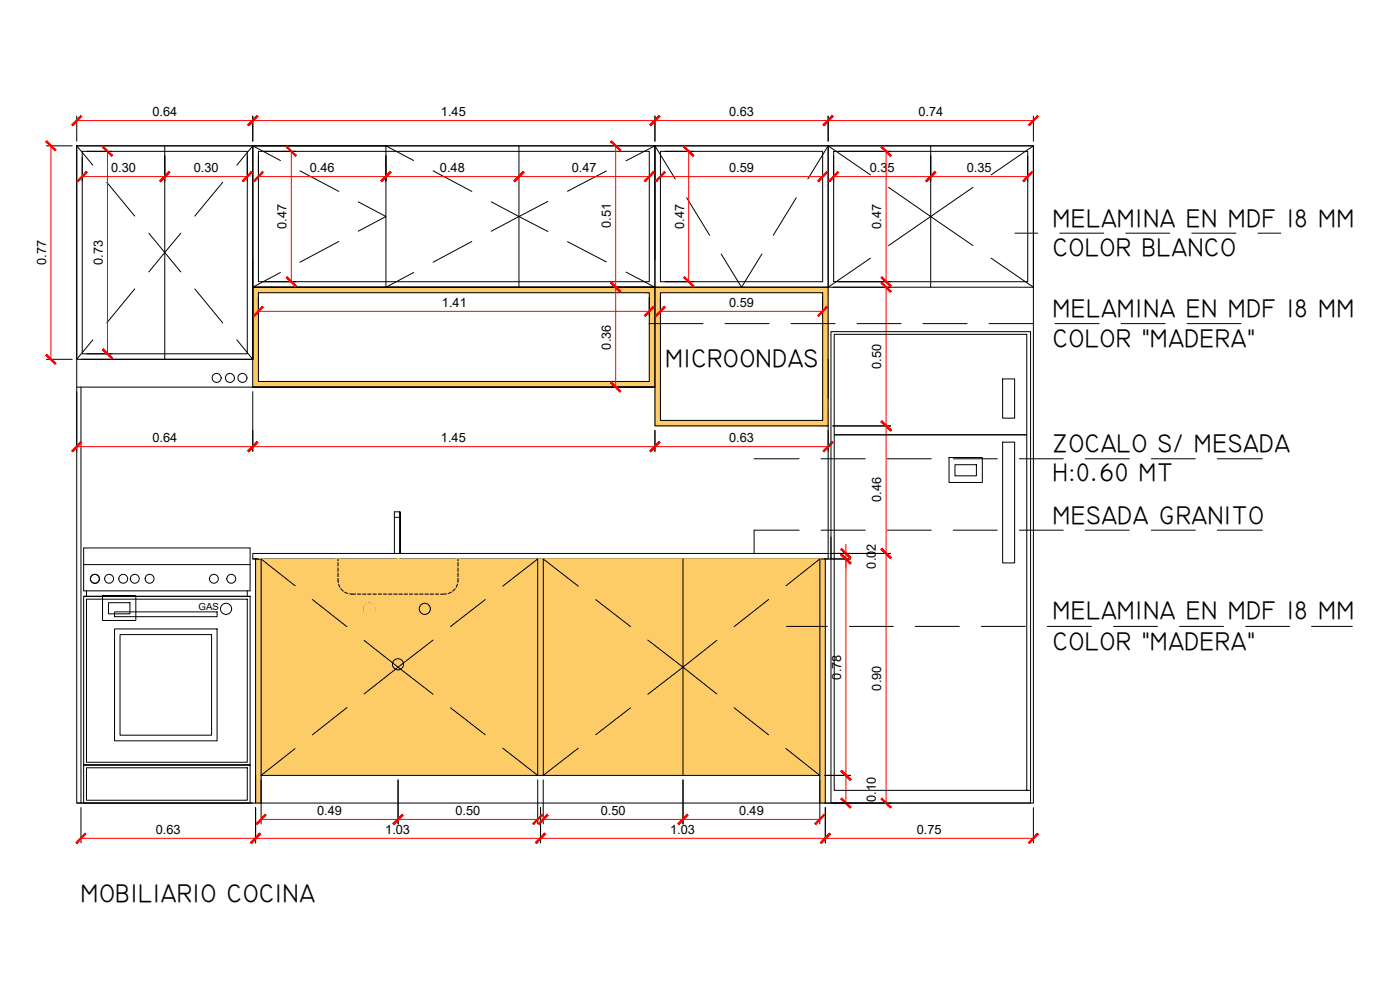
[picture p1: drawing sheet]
<svg xmlns="http://www.w3.org/2000/svg" width="420mm" height="297mm" viewBox="0 0 420 297" stroke-linecap="round" stroke-linejoin="round" font-family="sans-serif">
<defs><g id="words">
<g font-size="7.7">
<text x="315.9" y="68">MELAMINA EN MDF 18 MM</text>
<text x="315.9" y="76.9">COLOR BLANCO</text>
<text x="315.9" y="95">MELAMINA EN MDF 18 MM</text>
<text x="315.9" y="104.3">COLOR &quot;MADERA&quot;</text>
<text x="199.7" y="110.1">MICROONDAS</text>
<text x="315.9" y="135.7">ZOCALO S/ MESADA</text>
<text x="315.9" y="144.3">H:0.60 MT</text>
<text x="315.9" y="157.1">MESADA GRANITO</text>
<text x="315.9" y="185.8">MELAMINA EN MDF 18 MM</text>
<text x="315.9" y="195.1">COLOR &quot;MADERA&quot;</text>
<text x="24.3" y="270.6">MOBILIARIO COCINA</text>
</g>
<g font-size="3.8">
<text x="45.7" y="34.8">0.64</text>
<text x="132.3" y="34.8">1.45</text>
<text x="218.8" y="34.8">0.63</text>
<text x="275.6" y="34.8">0.74</text>
<text x="33.4" y="51.5">0.30</text>
<text x="58.1" y="51.5">0.30</text>
<text x="93" y="51.5">0.46</text>
<text x="132" y="51.5">0.48</text>
<text x="171.6" y="51.5">0.47</text>
<text x="218.8" y="51.5">0.59</text>
<text x="261" y="51.5">0.35</text>
<text x="290.2" y="51.5">0.35</text>
<text x="86" y="68.7" transform="rotate(-90 86 68.7)">0.47</text>
<text x="183.3" y="68.4" transform="rotate(-90 183.3 68.4)">0.51</text>
<text x="205.3" y="68.7" transform="rotate(-90 205.3 68.7)">0.47</text>
<text x="264.5" y="68.7" transform="rotate(-90 264.5 68.7)">0.47</text>
<text x="13.8" y="79.5" transform="rotate(-90 13.8 79.5)">0.77</text>
<text x="30.8" y="79.5" transform="rotate(-90 30.8 79.5)">0.73</text>
<text x="132.6" y="92">1.41</text>
<text x="218.8" y="92">0.59</text>
<text x="183.3" y="104.9" transform="rotate(-90 183.3 104.9)">0.36</text>
<text x="264.5" y="110.7" transform="rotate(-90 264.5 110.7)">0.50</text>
<text x="45.7" y="132.6">0.64</text>
<text x="132.3" y="132.6">1.45</text>
<text x="218.8" y="132.6">0.63</text>
<text x="264.5" y="150.7" transform="rotate(-90 264.5 150.7)">0.46</text>
<text x="262.8" y="170.6" transform="rotate(-90 262.8 170.6)">0.02</text>
<text x="252.4" y="203.9" transform="rotate(-90 252.4 203.9)">0.78</text>
<text x="264.5" y="207.2" transform="rotate(-90 264.5 207.2)">0.90</text>
<text x="95.2" y="244.4">0.49</text>
<text x="136.7" y="244.4">0.50</text>
<text x="180.3" y="244.4">0.50</text>
<text x="221.8" y="244.4">0.49</text>
<text x="262.8" y="240.5" transform="rotate(-90 262.8 240.5)">0.10</text>
<text x="46.8" y="250.1">0.63</text>
<text x="115.6" y="250.1">1.03</text>
<text x="201.1" y="250.1">1.03</text>
<text x="275.2" y="250.1">0.75</text>
</g>
<text font-size="2.9" x="59.6" y="183">GAS</text>
</g></defs>
<!-- layer: PROYECCION -->
<g fill="#fecc66" stroke="#fecc66" stroke-width=".3">
<path d="M78.4 167.7l8 6.4h-8z"/>
<path d="M153.2 174.1l8.2-6.4v6.4z"/>
<path d="M117.5 198.6h.4v.3z"/>
<path d="M120.8 199.1l.3-.2v.2z"/>
<path d="M120.1 200.6h.4l-.2 .2z"/>
<path d="M118.5 200.9h.4z"/>
<path d="M119.5 201h.2z"/>
<path d="M78.4 201h40l-40 31.6z"/>
<path d="M120.5 201h40.9z"/>
<path d="M196.6 86.2l51.9 1.6v-1.6zM196.6 86.2l51.9 1.6h-51.9z"/>
<path d="M75.9 86.2l120.7 1.6v-1.6zM75.9 86.2l120.7 1.6h-120.7z"/>
<path d="M246.9 87.8l1.6 9.3v-9.3zM246.9 87.8l1.6 9.3h-1.6z"/>
<path d="M196.6 87.8l1.6 9.3v-9.3zM196.6 87.8l1.6 9.3h-1.6z"/>
<path d="M194.9 87.8l1.7 9.3v-9.3zM194.9 87.8l1.7 9.3h-1.7z"/>
<path d="M196.6 97.1l1.6 17.4v-17.4zM196.6 97.1l1.6 17.4h-1.6z"/>
<path d="M194.9 97.1l1.7 17.4v-17.4zM194.9 97.1l1.7 17.4h-1.7z"/>
<path d="M75.9 87.8l1.7 26.7v-26.7zM75.9 87.8l1.7 26.7h-1.7z"/>
<path d="M196.6 114.5l1.6 1.6v-1.6zM196.6 114.5l1.6 1.6h-1.6z"/>
<path d="M75.9 114.5l120.7 1.6v-1.6zM75.9 114.5l120.7 1.6h-120.7z"/>
<path d="M246.9 97.1l1.6 29v-29zM246.9 97.1l1.6 29h-1.6z"/>
<path d="M196.6 116.1l1.6 10v-10zM196.6 116.1l1.6 10h-1.6z"/>
<path d="M196.6 126.1l51.9 1.7v-1.7zM196.6 126.1l51.9 1.7h-51.9z"/>
<path d="M246 167.7l1.7 28.8v-28.8zM246 167.7l1.7 28.8h-1.7z"/>
<path d="M246 196.5l1.7 44.4v-44.4zM246 196.5l1.7 44.4h-1.7z"/>
<path d="M76.7 167.7l1.7 73.2v-73.2zM76.7 167.7l1.7 73.2h-1.7z"/>
<path d="M163 167.7l42 32.5v-32.5zM163 167.7l42 32.5h-42z"/>
<path d="M205 167.7h41l-41 32.5zM205 200.2h41v-32.5z"/>
<path d="M163 200.2h42l-42 32.4zM163 232.6h42v-32.4z"/>
<path d="M205 200.2l41 32.4v-32.4zM205 200.2l41 32.4h-41z"/>
<path d="M161.4 167.7l1.6 32.5v-32.5zM161.4 167.7l1.6 32.5h-1.6z"/>
<path d="M161.4 200.2l1.6 32.4v-32.4zM161.4 200.2l1.6 32.4h-1.6z"/>
<path d="M137.5 167.7l15.7 6.4 8.2-6.4zM137.5 167.7l15.7 6.4h-15.7z"/>
<path d="M119.5 167.7l18 6.4v-6.4zM119.5 167.7l18 6.4h-18z"/>
<path d="M101.4 167.7l18.1 6.4v-6.4zM101.4 167.7l18.1 6.4h-18.1z"/>
<path d="M78.4 167.7l23 6.4v-6.4zM78.4 167.7l23 6.4h-15z"/>
<path d="M137.5 174.1l14.8 .6 .9-.6zM137.5 174.1l14.8 .6h-14.9z"/>
<path d="M119.5 174.1l17.9 .6 .1-.6zM119.5 174.1l17.9 .6h-17.9z"/>
<path d="M137.4 174.7h14.9zM137.4 174.7l14.8 .1z"/>
<path d="M119.5 174.7l17.9 .1zM119.5 174.7l17.9 .1z"/>
<path d="M101.4 174.1l18.1 .7v-.7zM101.4 174.1l18.1 .7h-18z"/>
<path d="M86.4 174.1l15.1 .7-.1-.7zM86.4 174.1l15.1 .7h-14.2z"/>
<path d="M137.4 174.8l14.4 .3 .4-.3zM137.4 174.8l14.4 .3h-14.5z"/>
<path d="M119.5 174.8l17.8 .3 .1-.3zM119.5 174.8l17.8 .3h-17.8z"/>
<path d="M101.5 174.8l18 .3v-.3zM101.5 174.8l18 .3h-17.9z"/>
<path d="M87.3 174.8l14.3 .3-.1-.3zM87.3 174.8l14.3 .3h-13.9z"/>
<path d="M137.3 175.1l14 .4 .5-.4zM137.3 175.1l14 .4h-14.1z"/>
<path d="M119.5 175.1l17.7 .4 .1-.4zM119.5 175.1l17.7 .4h-17.7z"/>
<path d="M101.6 175.1l17.9 .4v-.4zM101.6 175.1l17.9 .4h-17.8z"/>
<path d="M87.7 175.1l14 .4-.1-.4zM87.7 175.1l14 .4h-13.5z"/>
<path d="M137.2 175.5l13.3 .7 .8-.7zM137.2 175.5l13.3 .7h-13.6z"/>
<path d="M119.5 175.5l17.4 .7 .3-.7zM119.5 175.5l17.4 .7h-17.4z"/>
<path d="M101.7 175.5l17.8 .7v-.7zM101.7 175.5l17.8 .7h-17.5z"/>
<path d="M88.2 175.5l13.8 .7-.3-.7zM88.2 175.5l13.8 .7h-12.9z"/>
<path d="M136.9 176.2l12.8 .6 .8-.6zM136.9 176.2l12.8 .6h-13.2z"/>
<path d="M119.5 176.2l17 .6 .4-.6zM119.5 176.2l17 .6h-17z"/>
<path d="M102 176.2l17.5 .6v-.6zM102 176.2l17.5 .6h-17.1z"/>
<path d="M89.1 176.2l13.3 .6-.4-.6zM89.1 176.2l13.3 .6h-12.6z"/>
<path d="M136.5 176.8l12.5 .5 .7-.5zM136.5 176.8l12.5 .5h-13z"/>
<path d="M119.5 176.8l16.5 .5 .5-.5zM119.5 176.8l16.5 .5h-16.5z"/>
<path d="M102.4 176.8l17.1 .5v-.5zM102.4 176.8l17.1 .5h-16.6z"/>
<path d="M89.8 176.8l13.1 .5-.5-.5zM89.8 176.8l13.1 .5h-12.4z"/>
<path d="M136 177.3l12.5 .4 .5-.4zM135.4 177.7l.6-.4 12.5 .4z"/>
<path d="M119.5 177.3l15.9 .4 .6-.4zM119.5 177.3l15.9 .4h-15.9z"/>
<path d="M102.9 177.3l16.6 .4v-.4zM102.9 177.3l16.6 .4h-16z"/>
<path d="M90.5 177.3l13 .4-.6-.4zM90.5 177.3l13 .4h-12.5z"/>
<path d="M135.4 177.7l12.7 .3 .4-.3zM134.7 178l.7-.3 12.7 .3z"/>
<path d="M119.5 177.7l15.2 .3 .7-.3zM119.5 177.7l15.2 .3h-15.2z"/>
<path d="M103.5 177.7l16 .3v-.3zM103.5 177.7l16 .3h-15.3z"/>
<path d="M91 177.7l13.2 .3-.7-.3zM91 177.7l13.2 .3h-12.8z"/>
<path d="M134.7 178l13.2 .2 .2-.2zM134 178.2l.7-.2 13.2 .2z"/>
<path d="M119.5 178l14.5 .2 .7-.2zM119.5 178l14.5 .2h-14.5z"/>
<path d="M104.2 178l15.3 .2v-.2zM104.2 178l15.3 .2h-14.6z"/>
<path d="M91.4 178l13.5 .2-.7-.2zM91.4 178l13.5 .2h-13.3z"/>
<path d="M78.4 174.1l13.2 4.1-5.2-4.1zM78.4 174.1l13.2 4.1h-13.2z"/>
<path d="M153.2 174.1l8.2 4.2v-4.2zM147.8 178.3l5.4-4.2 8.2 4.2z"/>
<path d="M134 178.2h13.9zM133.3 178.3h14.5z"/>
<path d="M119.5 178.2h14.5zM119.5 178.2l13.8 .1z"/>
<path d="M104.9 178.2l14.6 .1zM104.9 178.2l14.6 .1z"/>
<path d="M91.6 178.2l14 .1zM91.6 178.2l14 .1z"/>
<path d="M78.4 178.2l13.3 .1zM78.4 178.2l13.3 .1z"/>
<path d="M147.8 178.3l13.6 2.7v-2.7zM144.2 181l3.6-2.7 13.6 2.7z"/>
<path d="M119.5 178.3l24.7 2.7 3.6-2.7zM119.5 178.3l24.7 2.7h-24.7z"/>
<path d="M91.7 178.3l27.8 2.7v-2.7zM91.7 178.3l27.8 2.7h-24.2z"/>
<path d="M78.4 178.3l16.9 2.7-3.6-2.7zM78.4 178.3l16.9 2.7h-16.9z"/>
<path d="M144.2 181l17.2 .1zM144.1 181.1h17.3z"/>
<path d="M127.7 181h16.5zM127.7 181l16.4 .1z"/>
<path d="M119.5 181h7.9zM119.5 181l7.6 .1z"/>
<path d="M111 181l8.5 .1zM111 181l8.5 .1z"/>
<path d="M95.3 181h15.4zM95.3 181l15.1 .1z"/>
<path d="M128 181.1h16.1zM128 181.1l15.9 .1z"/>
<path d="M119.5 181.1h7.6zM119.5 181.1l7.3 .1z"/>
<path d="M111.3 181.1l8.2 .1zM111.3 181.1l8.2 .1z"/>
<path d="M95.3 181.1h15.1zM95.3 181.1l14.9 .1z"/>
<path d="M128.3 181.2l15.5 .2 .1-.2zM128.3 181.2l15.5 .2h-15.3z"/>
<path d="M119.5 181.2l7 .2 .3-.2zM119.5 181.2l7 .2h-7z"/>
<path d="M111.6 181.2l7.9 .2v-.2zM111.6 181.2l7.9 .2h-7.6z"/>
<path d="M95.5 181.2l14.4 .2 .3-.2zM95.5 181.2l14.4 .2h-14.3z"/>
<path d="M128.5 181.4l15 .2 .3-.2zM128.5 181.4l15 .2h-14.7z"/>
<path d="M119.5 181.4l6.8 .2 .2-.2zM119.5 181.4l6.8 .2h-6.8z"/>
<path d="M111.9 181.4l7.6 .2v-.2zM111.9 181.4l7.6 .2h-7.4z"/>
<path d="M95.6 181.4l14 .2 .3-.2zM95.6 181.4l14 .2h-13.7z"/>
<path d="M128.8 181.6l14.4 .2 .3-.2zM128.8 181.6l14.4 .2h-14.3z"/>
<path d="M119.5 181.6l6.6 .2 .2-.2zM119.5 181.6l6.6 .2h-6.6z"/>
<path d="M112.1 181.6l7.4 .2v-.2zM112.1 181.6l7.4 .2h-7.2z"/>
<path d="M95.9 181.6l13.6 .2 .1-.2zM95.9 181.6l13.6 .2h-13.3z"/>
<path d="M128.9 181.8l13.9 .3 .4-.3zM128.9 181.8l13.9 .3h-13.7z"/>
<path d="M119.5 181.8l6.5 .3 .1-.3zM119.5 181.8l6.5 .3h-6.5z"/>
<path d="M112.3 181.8l7.2 .3v-.3zM112.3 181.8l7.2 .3h-7.1z"/>
<path d="M96.2 181.8l13.1 .3 .2-.3zM96.2 181.8l13.1 .3h-12.7z"/>
<path d="M129.1 182.1l13.3 .3 .4-.3zM129.1 182.1l13.3 .3h-13.2z"/>
<path d="M119.5 182.1l6.4 .3 .1-.3zM119.5 182.1l6.4 .3h-6.4z"/>
<path d="M112.4 182.1l7.1 .3v-.3zM112.4 182.1l7.1 .3h-7z"/>
<path d="M96.6 182.1l12.7 .3v-.3zM96.6 182.1l12.7 .3h-12.4z"/>
<path d="M129.2 182.4l12.8 .3 .4-.3zM129.2 182.4l12.8 .3h-12.8z"/>
<path d="M119.5 182.4l6.4 .3v-.3zM119.5 182.4l6.4 .3h-6.4z"/>
<path d="M112.5 182.4l7 .3v-.3zM112.5 182.4l7 .3h-6.9z"/>
<path d="M96.9 182.4l12.3 .3 .1-.3zM96.9 182.4l12.3 .3h-11.9z"/>
<path d="M129.2 182.7l12.4 .3 .4-.3zM129.2 182.7l12.4 .3h-12.4z"/>
<path d="M119.5 182.7l6.4 .3v-.3zM119.5 182.7l6.4 .3h-6.4z"/>
<path d="M112.6 182.7l6.9 .3v-.3zM112.6 182.7l6.9 .3h-7z"/>
<path d="M97.3 182.7l12 .3-.1-.3zM97.3 182.7l12 .3h-11.6z"/>
<path d="M129.2 183l12.1 .3 .3-.3zM129.2 183l12.1 .3h-12.2z"/>
<path d="M119.5 183l6.5 .3-.1-.3zM119.5 183l6.5 .3h-6.5z"/>
<path d="M112.5 183l7 .3v-.3zM112.5 183l7 .3h-7.1z"/>
<path d="M97.7 183l11.6 .3v-.3zM97.7 183l11.6 .3h-11.2z"/>
<path d="M129.1 183.3l11.8 .3 .4-.3zM129.1 183.3l11.8 .3h-12z"/>
<path d="M119.5 183.3l6.6 .3-.1-.3zM119.5 183.3l6.6 .3h-6.6z"/>
<path d="M112.4 183.3l7.1 .3v-.3zM112.4 183.3l7.1 .3h-7.2z"/>
<path d="M98.1 183.3l11.4 .3-.2-.3zM98.1 183.3l11.4 .3h-11.1z"/>
<path d="M128.9 183.6l11.7 .2 .3-.2zM128.9 183.6l11.7 .2h-11.8z"/>
<path d="M119.5 183.6l6.8 .2-.2-.2zM119.5 183.6l6.8 .2h-6.8z"/>
<path d="M112.3 183.6l7.2 .2v-.2zM112.3 183.6l7.2 .2h-7.4z"/>
<path d="M98.4 183.6l11.2 .2-.1-.2zM98.4 183.6l11.2 .2h-10.8z"/>
<path d="M128.8 183.8l11.5 .3 .3-.3zM128.5 184.1l.3-.3 11.5 .3z"/>
<path d="M119.5 183.8l7 .3-.2-.3zM119.5 183.8l7 .3h-7z"/>
<path d="M112.1 183.8l7.4 .3v-.3zM112.1 183.8l7.4 .3h-7.6z"/>
<path d="M98.8 183.8l11.1 .3-.3-.3zM98.8 183.8l11.1 .3h-10.9z"/>
<path d="M128.5 184.1h11.8zM128.3 184.2h11.8z"/>
<path d="M119.5 184.1l7.3 .1zM119.5 184.1l7.3 .1z"/>
<path d="M111.9 184.1l7.6 .1zM111.6 184.2h7.9z"/>
<path d="M99 184.1l11.2 .1zM99 184.1l11.2 .1z"/>
<path d="M128.3 184.2h11.8zM128 184.3h12z"/>
<path d="M119.5 184.2l7.6 .1zM119.5 184.2l7.6 .1z"/>
<path d="M111.6 184.2l7.9 .1zM111.3 184.3h8.2z"/>
<path d="M99.2 184.2l11.2 .1zM99.2 184.2l11.2 .1z"/>
<path d="M128 184.3h12zM127.7 184.3h12.2z"/>
<path d="M119.5 184.3h7.9zM119.5 184.3h7.9z"/>
<path d="M111.3 184.3h8.2zM111 184.3h8.5z"/>
<path d="M99.4 184.3h11.3zM99.4 184.3h11.3z"/>
<path d="M119.5 197.7h.3zM119.2 197.7h.3z"/>
<path d="M119.5 184.3l3.2 13.4 17.2-13.4zM119.5 184.3l3.2 13.4h-3.2z"/>
<path d="M99.4 184.3l20.1 13.4v-13.4zM99.4 184.3l20.1 13.4h-3.2z"/>
<path d="M119.5 197.7h3.2zM119.5 197.7h3.1z"/>
<path d="M116.3 197.7h3.2zM116.3 197.7h2.9z"/>
<path d="M119.8 197.7h2.8zM119.8 197.7h2.8z"/>
<path d="M119.5 197.7h.3zM119.5 197.7h.3z"/>
<path d="M119.2 197.7l.3 .1zM118.8 197.8h.7z"/>
<path d="M116.3 197.7h2.9zM116.3 197.7l2.5 .1z"/>
<path d="M119.8 197.7h2.8zM119.8 197.7l2.7 .1z"/>
<path d="M119.5 197.7l.6 .1zM119.5 197.7l.6 .1z"/>
<path d="M118.8 197.8h.7zM118.8 197.8h.7z"/>
<path d="M116.5 197.8h2.3zM116.5 197.8h2.3z"/>
<path d="M120.1 197.8h2.4zM120.1 197.8l2.2 .1z"/>
<path d="M119.5 197.8l.9 .1zM119.5 197.8l.9 .1z"/>
<path d="M118.8 197.8l.7 .1zM118.6 197.9h.9z"/>
<path d="M116.5 197.8h2.3zM116.5 197.8l2.1 .1z"/>
<path d="M120.4 197.9h1.9zM120.4 197.9h1.9z"/>
<path d="M119.5 197.9h.9zM119.5 197.9h.9z"/>
<path d="M118.6 197.9h.9zM118.6 197.9h.9z"/>
<path d="M116.6 197.9h2zM116.6 197.9h2z"/>
<path d="M120.4 197.9l1.7 .2 .2-.2zM120.4 197.9l1.7 .2z"/>
<path d="M119.5 197.9l1.1 .2zM119.5 197.9l1.1 .2h-1.1z"/>
<path d="M118.6 197.9l.9 .2v-.2zM118.3 198.1l.3-.2 .9 .2z"/>
<path d="M116.6 197.9l1.7 .2 .3-.2zM116.6 197.9l1.7 .2z"/>
<path d="M120.6 198.1h1.5zM120.6 198.1h1.5z"/>
<path d="M119.5 198.1h1.1zM119.5 198.1h1.1z"/>
<path d="M118.3 198.1h1.2zM118.3 198.1h1.2z"/>
<path d="M116.8 198.1h1.5zM116.8 198.1h1.5z"/>
<path d="M120.6 198.1l1.2 .3 .3-.3zM120.6 198.1l1.2 .3h-1z"/>
<path d="M119.5 198.1l1.3 .3-.2-.3zM119.5 198.1l1.3 .3h-1.3z"/>
<path d="M118.3 198.1l1.2 .3v-.3zM118.1 198.4l.2-.3 1.2 .3z"/>
<path d="M116.9 198.1l1.2 .3 .2-.3zM116.9 198.1l1.2 .3h-1z"/>
<path d="M120.8 198.4h1zM120.8 198.4h1z"/>
<path d="M119.5 198.4h1.3zM119.5 198.4h1.3z"/>
<path d="M118.1 198.4h1.4zM118.1 198.4h1.4z"/>
<path d="M117.1 198.4h1zM117.1 198.4h1z"/>
<path d="M119.5 198.4h1.3zM119.5 198.4h1.3z"/>
<path d="M118.1 198.4h1.4zM118.1 198.4h1.4z"/>
<path d="M117.2 198.4h.9zM117.2 198.4h.9z"/>
<path d="M120.8 198.4l.7 .2 .3-.2zM120.8 198.4l.7 .2h-.6z"/>
<path d="M119.5 198.4l1.4 .2-.1-.2zM119.5 198.4l1.4 .2h-1.4z"/>
<path d="M118.1 198.4l1.4 .2v-.2zM118.1 198.4l1.4 .2h-1.6z"/>
<path d="M117.2 198.4l.7 .2 .2-.2zM117.2 198.4l.7 .2z"/>
<path d="M120.9 198.6h.6zM120.9 198.6h.6z"/>
<path d="M119.5 198.6h1.4zM119.5 198.6h1.4z"/>
<path d="M117.9 198.6h1.6zM117.9 198.6h1.6z"/>
<path d="M117.5 198.6h.4zM117.5 198.6h.4z"/>
<path d="M78.4 181l39.1 17.6-22.2-17.6zM78.4 181l39.1 17.6h-39.1z"/>
<path d="M144.1 181.1l17.3 17.8v-17.8zM121.1 198.9l23-17.8 17.3 17.8z"/>
<path d="M120.9 198.6l.2 .3 .4-.3zM120.9 198.6l.2 .3z"/>
<path d="M119.5 198.6l1.6 .3-.2-.3zM119.5 198.6l1.6 .3h-1.6z"/>
<path d="M117.9 198.6l1.6 .3v-.3zM117.9 198.6l1.6 .3h-1.6z"/>
<path d="M78.4 198.6l39.5 .3-.4-.3zM78.4 198.6l39.5 .3h-39.5z"/>
<path d="M121.1 198.9h40.3zM121.1 198.9h40.3z"/>
<path d="M119.5 198.9h1.6zM119.5 198.9h1.6z"/>
<path d="M117.9 198.9h1.6zM117.9 198.9h1.6z"/>
<path d="M78.4 198.9h39.5zM78.4 198.9h39.5z"/>
<path d="M121.1 198.9l40.3 .2v-.2zM121.1 198.9l40.3 .2h-40.3z"/>
<path d="M119.5 198.9l1.3 .2 .3-.2zM119.5 198.9l1.3 .2h-1.3z"/>
<path d="M117.9 198.9l1.6 .2v-.2zM117.9 198.9l1.6 .2h-1.4z"/>
<path d="M117.9 198.9l.2 .2zM117.9 198.9l.2 .2h-.3z"/>
<path d="M78.4 198.9l39.4 .2 .1-.2zM78.4 198.9l39.4 .2h-39.4z"/>
<path d="M121.1 199.1h40.3zM121.1 199.1h40.3z"/>
<path d="M120.8 199.1h.3zM120.8 199.1h.3z"/>
<path d="M119.5 199.1h1.3zM119.5 199.1h1.3z"/>
<path d="M118.1 199.1h1.4zM118.1 199.1h1.4z"/>
<path d="M117.8 199.1h.4zM117.8 199.1h.4z"/>
<path d="M78.4 199.1h39.4zM78.4 199.1h39.4z"/>
<path d="M121.1 199.1l40.3 .2v-.2zM121.1 199.1l40.3 .2h-40.3z"/>
<path d="M120.8 199.1l.3 .2v-.2zM120.5 199.3l.3-.2 .3 .2z"/>
<path d="M119.5 199.1l1 .2 .3-.2zM119.5 199.1l1 .2h-1z"/>
<path d="M118.2 199.1l1.3 .2v-.2zM118.2 199.1l1.3 .2h-1.1z"/>
<path d="M117.8 199.1l.6 .2zM117.8 199.1l.6 .2h-.6z"/>
<path d="M78.4 199.1l39.4 .2v-.2zM78.4 199.1l39.4 .2h-39.4z"/>
<path d="M121.1 199.3l40.3 .2v-.2zM121.1 199.3l40.3 .2h-40.3z"/>
<path d="M120.5 199.3l.6 .2v-.2zM120.3 199.5l.2-.2 .6 .2z"/>
<path d="M119.5 199.3l.8 .2 .2-.2zM119.5 199.3l.8 .2h-.8z"/>
<path d="M118.4 199.3l1.1 .2v-.2zM118.4 199.3l1.1 .2z"/>
<path d="M121.1 199.5l40.3 .1zM121.1 199.5l40.3 .1z"/>
<path d="M120.3 199.5h.8zM120.1 199.6h1z"/>
<path d="M119.5 199.5h.8zM119.5 199.5l.6 .1z"/>
<path d="M118.6 199.5l.9 .1zM118.6 199.5l.9 .1z"/>
<path d="M117.8 199.3l1 .3-.4-.3zM117.8 199.3l1 .3h-1z"/>
<path d="M119.5 199.6h.6zM119.5 199.6h.6z"/>
<path d="M118.8 199.6h.7zM118.8 199.6h.7z"/>
<path d="M117.8 199.6h1zM117.8 199.6h1z"/>
<path d="M78.4 199.3l39.4 .3v-.3zM78.4 199.3l39.4 .3h-39.4z"/>
<path d="M121.1 199.6l40.3 .2v-.2zM121.1 199.6l40.3 .2h-40.4z"/>
<path d="M120.1 199.6l.9 .2 .1-.2zM120.1 199.6l.9 .2h-1.1z"/>
<path d="M119.5 199.6l.4 .2 .2-.2zM119.5 199.6l.4 .2h-.4z"/>
<path d="M118.8 199.6l.7 .2v-.2zM118.8 199.6l.7 .2z"/>
<path d="M117.8 199.6l1.2 .2-.2-.2zM117.8 199.6l1.2 .2h-1.1z"/>
<path d="M121 199.8l40.4 .1zM121 199.8l40.4 .1z"/>
<path d="M119.9 199.8l1.1 .1zM119.8 199.9h1.2z"/>
<path d="M119.5 199.8h.4zM119.5 199.8l.3 .1z"/>
<path d="M119 199.8l.5 .1zM119 199.8l.5 .1z"/>
<path d="M117.9 199.8l1.2 .1zM117.9 199.8l1.2 .1z"/>
<path d="M78.4 199.6l39.5 .3-.1-.3zM78.4 199.6l39.5 .3h-39.5z"/>
<path d="M119.1 199.9h.4v.3zM119.5 199.9v.3l.3-.3z"/>
<path d="M119.8 199.9h1.2zM119.8 199.9h1.2z"/>
<path d="M119.5 199.9h.3zM119.5 199.9h.3z"/>
<path d="M119.1 199.9h.4zM119.1 199.9h.4z"/>
<path d="M117.9 199.9h1.2zM117.9 199.9h1.2z"/>
<path d="M78.4 199.9h39.5zM78.4 199.9h39.5z"/>
<path d="M121 199.9l40.4 .3v-.3zM121 199.9l40.4 .3h-40.5z"/>
<path d="M119.8 199.9l1.1 .3 .1-.3zM119.5 200.2l.3-.3 1.1 .3z"/>
<path d="M117.9 199.9l1.6 .3-.4-.3zM117.9 199.9l1.6 .3h-1.5z"/>
<path d="M120.9 200.2h40.5zM120.9 200.2h40.5z"/>
<path d="M119.5 200.2h1.4zM119.5 200.2h1.4z"/>
<path d="M118 200.2h1.4zM118 200.2h1.5z"/>
<path d="M78.4 199.9l39.6 .3-.1-.3zM78.4 199.9l39.6 .3h-39.6z"/>
<path d="M118 200.2h1.4zM118 200.2h1.4z"/>
<path d="M78.4 200.2h39.6zM78.4 200.2h39.6z"/>
<path d="M120.9 200.2h40.5zM120.9 200.2h40.5z"/>
<path d="M119.5 200.2h1.4zM119.5 200.2h1.4z"/>
<path d="M118 200.2h1.4zM118 200.2h1.4z"/>
<path d="M120.9 200.2l40.5 .2v-.2zM120.9 200.2l40.5 .2h-40.7z"/>
<path d="M119.5 200.2l1.2 .2 .2-.2zM119.5 200.2l1.2 .2h-.9z"/>
<path d="M119.5 200.2l.3 .2zM119.5 200.2l.3 .2h-.3z"/>
<path d="M119.4 200.2l.1 .2zM119.1 200.4l.3-.2 .1 .2z"/>
<path d="M118 200.2l1.1 .2 .3-.2zM118 200.2l1.1 .2h-.9z"/>
<path d="M120.7 200.4h40.7zM120.7 200.4h40.7z"/>
<path d="M119.8 200.4h.9zM119.8 200.4h.9z"/>
<path d="M119.5 200.4h.3zM119.5 200.4h.3z"/>
<path d="M119.1 200.4h.4zM119.1 200.4h.4z"/>
<path d="M118.2 200.4h.9zM118.2 200.4h.9z"/>
<path d="M78.4 200.2l39.8 .2-.2-.2zM78.4 200.2l39.8 .2h-39.8z"/>
<path d="M120.7 200.4l40.7 .2v-.2zM120.7 200.4l40.7 .2h-40.9z"/>
<path d="M119.8 200.4l.7 .2 .2-.2zM119.8 200.4l.7 .2z"/>
<path d="M119.5 200.4l.6 .2zM119.5 200.4l.6 .2h-.6z"/>
<path d="M119.1 200.4l.4 .2v-.2zM118.9 200.6l.2-.2 .4 .2z"/>
<path d="M118.2 200.4l.7 .2 .2-.2zM118.2 200.4l.7 .2z"/>
<path d="M78.4 200.4l40 .2-.2-.2zM78.4 200.4l40 .2h-40z"/>
<path d="M120.5 200.6h40.9zM120.5 200.6h40.9z"/>
<path d="M120.1 200.6h.4zM120.1 200.6h.4z"/>
<path d="M119.5 200.6h.6zM119.5 200.6h.6z"/>
<path d="M118.9 200.6h.6zM118.9 200.6h.6z"/>
<path d="M118.4 200.6h.5zM118.4 200.6h.5z"/>
<path d="M78.4 200.6h40zM78.4 200.6h40z"/>
<path d="M120.5 200.6l40.9 .2v-.2zM120.3 200.8l.2-.2 40.9 .2z"/>
<path d="M119.5 200.6l.8 .2zM119.5 200.6l.8 .2h-.8z"/>
<path d="M118.9 200.6l.6 .2v-.2zM118.7 200.8l.2-.2 .6 .2z"/>
<path d="M118.4 200.6l.3 .2zM118.4 200.6h.5l-.2 .2z"/>
<path d="M78.4 200.6l40.3 .2-.3-.2zM78.4 200.6l40.3 .2h-40.3z"/>
<path d="M119.5 200.8h.8zM119.5 200.8h.8z"/>
<path d="M118.7 200.8h.8zM118.7 200.8h.8z"/>
<path d="M78.4 200.8h40.3zM78.4 200.8h40.3z"/>
<path d="M120.3 200.8l41.1 .1zM120.3 200.8l41.1 .1z"/>
<path d="M120.3 200.8l.1 .1zM120 200.9h.4z"/>
<path d="M119.5 200.8h.8zM119.5 200.8l.5 .1z"/>
<path d="M118.7 200.8l.8 .1zM118.7 200.8l.8 .1z"/>
<path d="M78.4 200.8h40.3zM78.4 200.8l40.1 .1z"/>
<path d="M120.4 200.9h41zM120.4 200.9h41z"/>
<path d="M120 200.9h.4zM120 200.9h.4z"/>
<path d="M119.5 200.9h.5zM119.5 200.9h.5z"/>
<path d="M118.9 200.9h.6zM118.9 200.9h.6z"/>
<path d="M118.5 200.9h.4zM118.5 200.9h.4z"/>
<path d="M120.4 200.9l41 .1zM120.4 200.9l41 .1z"/>
<path d="M120 200.9l.5 .1zM119.7 201h.8z"/>
<path d="M119.5 200.9h.5zM119.5 200.9l.2 .1z"/>
<path d="M118.9 200.9l.6 .1zM118.9 200.9l.6 .1zM119.2 201h.3z"/>
<path d="M120.5 201h40.9zM120.5 201h40.9z"/>
<path d="M119.7 201h.8zM119.7 201h.8z"/>
<path d="M119.5 201h.2zM119.5 201h.2z"/>
<path d="M119.2 201h.3zM119.2 201h.3z"/>
<path d="M118.5 200.9l.7 .1zM118.5 200.9l.7 .1z"/>
<path d="M120.5 201h40.9zM120.5 201h40.9v31.6z"/>
<path d="M119.7 201h.8zM119.5 201h1z"/>
<path d="M118.4 201h1.1zM118.4 201h1.1z"/>
<path d="M78.4 200.9h40.1zM78.4 200.9l40 .1z"/>
<path d="M119.5 201l41.9 31.6-40.9-31.6zM119.5 201l41.9 31.6h-41.9z"/>
<path d="M118.4 201l1.1 31.6v-31.6zM78.4 232.6l40-31.6 1.1 31.6z"/>
<path d="M127.4 181l.6 .1zM127.1 181.1h.9z"/>
<path d="M110.7 181l.6 .1zM110.4 181.1h.9z"/>
<path d="M127.1 181.1l1.2 .1zM126.8 181.2h1.5z"/>
<path d="M110.4 181.1l1.2 .1zM110.2 181.2h1.4z"/>
<path d="M126.8 181.2l1.7 .2zM126.5 181.4l.3-.2 1.7 .2z"/>
<path d="M110.2 181.2l1.7 .2zM109.9 181.4l.3-.2 1.7 .2z"/>
<path d="M126.5 181.4l2.3 .2-.3-.2zM126.3 181.6l.2-.2 2.3 .2z"/>
<path d="M109.9 181.4l2.2 .2-.2-.2zM109.6 181.6l.3-.2 2.2 .2z"/>
<path d="M126.3 181.6l2.6 .2-.1-.2zM126.3 181.6l2.6 .2h-2.8z"/>
<path d="M109.6 181.6l2.7 .2-.2-.2zM109.6 181.6l2.7 .2h-2.8z"/>
<path d="M126.1 181.8l3 .3-.2-.3zM126.1 181.8l3 .3h-3.1z"/>
<path d="M109.5 181.8l2.9 .3-.1-.3zM109.5 181.8l2.9 .3h-3.1z"/>
<path d="M126 182.1l3.2 .3-.1-.3zM126 182.1l3.2 .3h-3.3z"/>
<path d="M109.3 182.1l3.2 .3-.1-.3zM109.3 182.1l3.2 .3h-3.2z"/>
<path d="M125.9 182.4l3.3 .3v-.3zM125.9 182.4l3.3 .3h-3.3z"/>
<path d="M109.3 182.4l3.3 .3-.1-.3zM109.3 182.4l3.3 .3h-3.4z"/>
<path d="M125.9 182.7l3.3 .3v-.3zM125.9 182.7l3.3 .3h-3.3z"/>
<path d="M109.2 182.7l3.3 .3 .1-.3zM109.2 182.7l3.3 .3h-3.2z"/>
<path d="M125.9 183l3.2 .3 .1-.3zM125.9 183l3.2 .3h-3.1z"/>
<path d="M109.3 183l3.1 .3 .1-.3zM109.3 183l3.1 .3h-3.1z"/>
<path d="M126 183.3l2.9 .3 .2-.3zM126 183.3l2.9 .3h-2.8z"/>
<path d="M109.3 183.3l3 .3 .1-.3zM109.3 183.3l3 .3h-2.8z"/>
<path d="M126.1 183.6l2.7 .2 .1-.2zM126.1 183.6l2.7 .2h-2.5z"/>
<path d="M109.5 183.6l2.6 .2 .2-.2zM109.5 183.6l2.6 .2h-2.5z"/>
<path d="M126.3 183.8l2.2 .3 .3-.3zM126.3 183.8l2.2 .3h-2z"/>
<path d="M109.6 183.8l2.3 .3 .2-.3zM109.6 183.8l2.3 .3h-2z"/>
<path d="M126.5 184.1h2zM126.5 184.1l1.8 .1z"/>
<path d="M109.9 184.1h2zM109.9 184.1l1.7 .1z"/>
<path d="M126.8 184.2h1.5zM126.8 184.2l1.2 .1z"/>
<path d="M110.2 184.2h1.4zM110.2 184.2l1.1 .1z"/>
<path d="M127.1 184.3h.9zM127.1 184.3h.6z"/>
<path d="M110.4 184.3h.9zM110.4 184.3h.6z"/>
</g>
<!-- layer: VISTA -->
<g fill="none" stroke="#000" stroke-width=".3">
<path d="M23 43.8h287.1v197.1h-287.1zM49.4 43.8v64M155.7 43.8v42.4M196.6 43.8v34M75.9 99.5v8.3h-51.6M115.8 86.2v-42.4h-39.9v64M23 116.1h52.9M24.3 116.1v124.8h-1.3M248.5 107.8v11.7M248.5 127.8v39.9h-172.6v-1.6h172.6M75.9 167.7h86.3M76.7 232.6v8.3"/>
<path d="M24.3 240.9h51.6"/>
</g>
<!-- layer: MUEBLES -->
<g fill="none" stroke="#000" stroke-width=".3">
<path d="M23 43.8h52.9v64h-52.9zM24.7 45.4h49.5v60.8h-49.5zM75.9 43.8h120.7v42.4h-120.7zM77.6 45.4h117.3v39.1h-117.3zM196.6 43.8h51.9v42.4h-51.9zM198.2 45.4h48.7v39.1h-48.7zM248.5 43.8h61.6v42.4h-61.6zM250.2 45.4h58.2v39.1h-58.2zM279.3 43.8v42.4M75.9 86.2v29.9h120.7v-29.9h-120.7h120.7M77.6 87.8h117.3v26.7h-117.3zM196.6 86.2h51.9v41.6h-51.9z"/>
<path d="M198.2 87.8h48.7v38.3h-48.7zM75.9 116.1h120.7M76.7 167.7v73.2M78.4 167.7v73.2M119.5 167.7v64.9M161.4 167.7v64.9M163 167.7v64.9M205 167.7v64.9M246 167.7v73.2M247.7 167.7v73.2M78.4 232.6h167.6"/>
</g>
<!-- layer: PROYECCION -->
<g fill="none" stroke="#000" stroke-width=".3">
<path d="M23 43.8l4.9 5.8M32 54.7l8.4 10.1M66.8 54.7l-8.3 10.1M84.2 48.2l-8.3-4.4-4.8 5.8M90 51.3l11.7 6.1M115.8 43.8l8.3 4.4M130 51.3l11.6 6.1M182 51.3l-11.7 6.1M187.9 48.2l8.7-4.4 6 9.9M206.1 59.3l6.9 11.3M239 59.3l-6.9 11.3M261.2 52.5l-12.7-8.7-6.1 9.9"/>
<path d="M266.7 56.2l12.6 8.8-12.6 8.7M292 56.2l-12.7 8.8 12.7 8.7M310.1 43.8l-12.7 8.7M44.7 70l4.7 5.8-4.7 5.8M54.3 70l-4.9 5.8 4.9 5.8M101.7 72.5l-11.7 6.2M107.5 60.6l8.3 4.4-8.3 4.4M141.6 72.5l-11.6 6.2M147.4 60.6l8.3 4.4-8.3 4.4M164.4 60.4l-8.7 4.6 8.7 4.5M170.3 72.5l11.7 6.1M216.5 76.2l6 10 6.1-10"/>
<path d="M261.2 77.5l-12.7 8.7M297.4 77.5l12.7 8.7M304.6 70h6.8M318.1 70h13.2M337.9 70h13.2M357.7 70h13.2M377.5 70h6.9M40.4 86.7l-8.4 10.2M58.5 86.7l8.3 10.2M84.2 81.8l-8.3 4.4M124.1 81.8l-8.3 4.4M187.9 81.6l8.7 4.6"/>
<path d="M194.9 97.1h16.1M217.6 97.1h13.2M237.4 97.1h13.2M257.2 97.1h13.2M277 97.1h13.2M296.8 97.1h13.2M316.7 97.1h13.2M336.5 97.1h13.2M356.3 97.1h16.1M27.9 102l-4.9 5.8M71.1 102l4.8 5.8M226.3 137.7h13.5"/>
<path d="M246.4 137.7h13.3M266.3 137.7h13.2M286.1 137.7h13.2M305.9 137.7h13.2M325.7 137.7h13.2M345.5 137.7h13.2M365.3 137.7h13.5M239.8 159.1h-13.5v7M246.4 159.1h13.3M266.3 159.1h13.2M286.1 159.1h13.2M305.9 159.1h13.2"/>
<path d="M325.7 159.1h13.2M345.5 159.1h13.2M365.3 159.1h13.5M78.4 167.7l10.2 8.1M93.7 179.9l10.4 8.1M101.4 173.5l.1 1.3M101.4 167.7v.6M101.4 168.8v1.1M101.4 170.4v1M101.4 171.9v1.1M101.6 175.2l.4 1M102.3 176.6l.7 .8"/>
<path d="M103.5 177.7l.9 .4M104.9 178.2l1.8 .1M107.2 178.3h1.1M108.8 178.3h1.1M110.4 178.3h1M111.9 178.3h1M113.5 178.3h1M115 178.3h1.1M116.6 178.3h1M118.2 178.3h1M119.7 178.3h1.1M121.3 178.3h1"/>
<path d="M122.9 178.3h1M124.4 178.3h1M125.9 178.3h1.1M127.5 178.3h1.1M129.1 178.3h1M130.6 178.3h1.1M134 178.2l-1.8 .1M135.4 177.7l-.9 .4M136.6 176.6l-.8 .8M137.3 175.2l-.4 1M137.5 173.5l-.1 1.2M137.5 167.7v.6"/>
<path d="M137.5 168.8v1.1M137.5 170.4v1M137.5 171.9v1.1M145.6 179.9l-10.4 8.1M161.4 167.7l-10.5 8.2M163 167.7l10.6 8.2M178.8 179.9l10.4 8.1M230.7 179.9l-10.4 8.1M246 167.7l-10.1 8.1M109.3 192.1l10.2 8.1-10.2 8M130 192.1l-10.5 8.1 10.5 8.1M194.4 192.1l10.6 8.1-10.6 8.1"/>
<path d="M215.1 192.1l-10.1 8.1 10.1 8M236.1 187.9h12.2M254.9 187.9h13.2M274.7 187.9h13.2M294.5 187.9h13.2M314.3 187.9h13.3M334.2 187.9h13.2M354 187.9h13.2M373.8 187.9h13.2M393.6 187.9h12.2M104.1 212.3l-10.4 8.2M135.2 212.4l10.4 8.1"/>
<path d="M189.2 212.4l-10.4 8.1M220.3 212.3l10.4 8.2M88.6 224.6l-10.2 8M150.9 224.5l10.5 8.1M173.6 224.5l-10.6 8.1M235.9 224.6l10.1 8"/>
<circle cx="65" cy="113.4" r="1.35"/>
<circle cx="69" cy="113.4" r="1.35"/>
<circle cx="72.8" cy="113.4" r="1.35"/>
<circle cx="28.5" cy="173.7" r="1.36"/>
</g>
<!-- layer: equipamiento -->
<g fill="none" stroke="#000" stroke-width=".3">
<path d="M249.4 99.5h59.9v141.4h-59.9zM250.4 100.3h57.7v30.2h-57.7zM300.9 113.7h3.6v11.8h-3.6zM300.9 132.7h3.6v36.2h-3.6zM25.1 178.9h50v50.6h-50zM25.1 164.4h50v12.9h-50zM25.1 169.4h50M25.1 178.9h50M26 179.8h48.2v48.9h-48.2zM26 177.3v1.6M74.2 177.3v1.6M34.4 188.7h30.8v33.6h-30.8z"/>
<path d="M34.4 183.6h30.8v1.4h-30.8zM36 190.4h27.5v30.2h-27.5zM25.1 229.5h50v11.4h-50zM25.1 229.5h50M26 230.4h48.2v9.7h-48.2zM308.1 237.1v-106.6h-57.7v106.6h58.9"/>
<circle cx="28.5" cy="173.7" r="1.33"/>
<circle cx="32.7" cy="173.7" r="1.33"/>
<circle cx="37" cy="173.7" r="1.33"/>
<circle cx="40.4" cy="173.7" r="1.33"/>
<circle cx="44.9" cy="173.7" r="1.33"/>
<circle cx="64.2" cy="173.7" r="1.33"/>
<circle cx="69.4" cy="173.7" r="1.33"/>
</g>
<!-- layer: AA-Vista fina 1.100 -->
<circle cx="67.8" cy="182.7" r="1.67" fill="none" stroke="#000" stroke-width=".3"/>
<!-- layer: Electricidad -->
<path d="M286.6 139.4h6.4v3.4h-6.4zM32.6 180.8h6.4v3.4h-6.4z" fill="none" stroke="#000" stroke-width=".3"/>
<!-- layer: 00CORTE -->
<path d="M284.8 137.3h10v7.5h-10zM30.8 178.7h10v7.5h-10z" fill="none" stroke="#000" stroke-width=".3"/>
<!-- layer: CC-Cotas 1.10 -->
<g fill="none" stroke="#000" stroke-width=".3">
<path d="M23 34.8v7.6M75.9 34.8v7.6M196.6 34.8v7.6M248.5 34.8v7.6M310.1 34.8v7.6M13.9 43.8h7.8M24.7 47.1v7.2M26.1 45.4h7.5M49.4 46.8v7.5M74.2 46.8v7.5M77.6 46.8v7.5M78.9 45.4h9.9"/>
<path d="M115.8 46.8v7.5M199.6 45.4h8.5M250.2 46.8v7.5M251.6 45.4h15.7M279.3 46.8v7.5M308.4 46.8v7.5M77.6 89.2v5.6M78.9 84.5h9.9M183.4 86.2h11.8M194.9 89.2v5.6M198.2 89.2v5.6M199.6 84.5h8.5"/>
<path d="M246.9 89.2v5.6M249.9 86.2h17.4M251.6 84.5h15.7M13.9 107.8h7.8M23 117.5v17.9M26.1 106.2h7.5M75.9 117.5v17.9M183.4 116.1h11.8M196.6 129.1v6.3M248.5 129.1v6.3M249.9 127.8h17.4M247.4 167.7h7.8"/>
<path d="M249.1 166.1h18.2M249.4 161.1v6.6M78.4 234v13.2M119.5 234v13.2M161.4 234v13.2M163 234v13.2M205 234v13.2M246 234v13.2M247.4 232.6h7.8M24.3 242.3v10.6M76.7 242.3v10.6M162.2 242.3v10.6"/>
<path d="M247.4 240.9h19.9M247.7 242.3v10.6M310.1 242.3v10.6"/>
</g>
<g fill="none" stroke="#f00" stroke-width=".3">
<path d="M23 36.2h287.1M15.3 43.8v64M24.7 53h49.5M32.3 45.4v60.8M77.6 53h117.3M87.4 45.4v39.1M184.8 43.8v72.3M198.2 53h48.7M206.7 45.4v39.1M250.2 53h58.2M265.9 45.4v39.1M77.6 93.4h117.3"/>
<path d="M198.2 93.4h48.7M265.9 86.2v154.7M23 134h225.5M253.9 163.3v77.6M24.3 251.5h285.8M78.4 245.9h83M163 245.9h83"/>
</g>
<!-- layer: 0 -->
<g fill="#f00" stroke="#f00" stroke-width=".3">
<path d="M252.6 239.4l-.3 .3 3.1 2.5zM252.3 239.7l3.1 2.5-.3 .3z"/>
<path d="M252.3 231.4l2.8 2.7 .3-.3zM252.3 231.4l.3-.3 2.8 2.7z"/>
<path d="M252.6 231.1l-.3 .3 3.1 2.4zM252.3 231.4l3.1 2.4-.3 .3z"/>
<path d="M252.3 166.5l2.8 2.7 .3-.3zM252.3 166.5l.3-.3 2.8 2.7z"/>
<path d="M252.3 166.5l2.8 2.7 .3-.3zM252.3 166.5l.3-.3 2.8 2.7z"/>
<path d="M252.6 164.5l-.3 .3 3.1 2.5zM252.3 164.8l3.1 2.5-.3 .3z"/>
<path d="M264.4 164.8l2.8 2.8 .3-.3zM264.4 164.8l.3-.3 2.8 2.8z"/>
<path d="M264.7 239.4l-.3 .3 3.1 2.5zM264.4 239.7l3.1 2.5-.3 .3z"/>
<path d="M248.9 250l-2.7 2.8 .3 .3zM248.9 250l.3 .3-2.7 2.8z"/>
<path d="M163.4 250l-2.4 3.1 2.7-2.8zM160.7 252.8l2.7-2.8-2.4 3.1z"/>
<path d="M160.7 252.8l.3 .3 2.4-3.1zM163.4 250l.3 .3-2.7 2.8z"/>
<path d="M77.9 250l-2.4 3.1 2.7-2.8zM77.9 250l-2.4 3.1-.3-.3z"/>
<path d="M79.6 244.3l-2.5 3 2.8-2.7zM79.6 244.3l-2.5 3-.3-.2z"/>
<path d="M117.9 247.1l.3 .2 2.5-3zM120.7 244.3l.3 .3-2.8 2.7z"/>
<path d="M120.7 244.3l-2.5 3 2.8-2.7zM120.7 244.3l-2.5 3-.3-.2z"/>
<path d="M159.9 247.1l.2 .2 2.5-3zM162.6 244.3l.3 .3-2.8 2.7z"/>
<path d="M164.3 244.3l-2.5 3 2.7-2.7zM164.3 244.3l-2.5 3-.3-.2z"/>
<path d="M203.5 247.1l.3 .2 2.4-3zM206.2 244.3l.3 .3-2.7 2.7z"/>
<path d="M206.2 244.3l-2.4 3 2.7-2.7zM206.2 244.3l-2.4 3-.3-.2z"/>
<path d="M247.3 244.3l-2.8 2.8 .3 .2zM247.3 244.3l.3 .3-2.8 2.7z"/>
<path d="M264.7 164.5l-.3 .3 3.1 2.5zM264.4 164.8l3.1 2.5-.3 .3z"/>
<path d="M264.4 126.6l2.8 2.7 .3-.3zM264.4 126.6l.3-.3 2.8 2.7z"/>
<path d="M264.7 126.3l-.3 .3 3.1 2.4zM264.4 126.6l3.1 2.4-.3 .3z"/>
<path d="M264.4 84.9l2.8 2.8 .3-.3zM264.7 84.7l2.8 2.7-3.1-2.5z"/>
<path d="M247 135.2l.3 .3 2.5-3zM249.8 132.5l.3 .3-2.8 2.7z"/>
<path d="M197.8 132.5l-2.5 3 2.7-2.7zM195 135.2l2.8-2.7-2.5 3z"/>
<path d="M195 135.2l.3 .3 2.5-3zM197.8 132.5l.2 .3-2.7 2.7z"/>
<path d="M77.1 132.5l-2.5 3 2.8-2.7zM74.3 135.2l2.8-2.7-2.5 3z"/>
<path d="M183.6 114.6l-.3 .3 3 2.5zM183.3 114.9l3 2.5-.3 .3z"/>
<path d="M183.3 84.9l2.7 2.8 .3-.3zM183.3 84.9l.3-.2 2.7 2.7z"/>
<path d="M183.6 84.7l-.3 .2 3 2.5zM183.3 84.9l3 2.5-.3 .3z"/>
<path d="M183.3 42.5l2.7 2.7 .3-.2zM183.3 42.5l.3-.3 2.7 2.8z"/>
<path d="M78.8 91.9l-2.5 3 2.7-2.7zM76 94.6l2.8-2.7-2.5 3z"/>
<path d="M193.3 94.6l.3 .3 2.5-3zM196.1 91.9l.3 .3-2.8 2.7z"/>
<path d="M199.4 91.9l-2.4 3 2.7-2.7zM199.4 91.9l-2.4 3-.3-.3z"/>
<path d="M245.4 94.6l.3 .3 2.4-3zM248.1 91.9l.3 .3-2.7 2.7z"/>
<path d="M74.3 135.2l.3 .3 2.5-3zM77.1 132.5l.3 .3-2.8 2.7z"/>
<path d="M24.3 132.5l-2.5 3 2.8-2.7zM24.3 132.5l-2.5 3-.3-.3z"/>
<path d="M14.1 106.3l-.3 .3 3 2.4zM13.8 106.6l3 2.4-.3 .3z"/>
<path d="M13.8 42.5l2.7 2.7 .3-.2zM13.8 42.5l.3-.3 2.7 2.8z"/>
<path d="M85.9 44.2l2.7 2.7 .3-.3zM86.2 43.9l2.7 2.7-3-2.4z"/>
<path d="M86.2 83l-.3 .3 3 2.5zM85.9 83.3l3 2.5-.3 .2z"/>
<path d="M30.7 44.2l2.8 2.7 .3-.3zM30.7 44.2l.3-.3 2.8 2.7z"/>
<path d="M31 104.6l-.3 .3 3.1 2.5zM30.7 104.9l3.1 2.5-.3 .3z"/>
<path d="M25.9 51.5l-2.4 3 2.7-2.7zM25.9 51.5l-2.4 3-.3-.3z"/>
<path d="M47.9 54.2l.3 .3 2.5-3zM50.7 51.5l.3 .3-2.8 2.7z"/>
<path d="M50.7 51.5l-2.5 3 2.8-2.7zM50.7 51.5l-2.5 3-.3-.3z"/>
<path d="M72.7 54.2l.3 .3 2.4-3zM75.4 51.5l.3 .3-2.7 2.7z"/>
<path d="M78.8 51.5l-2.5 3 2.7-2.7zM78.8 51.5l-2.5 3-.3-.3z"/>
<path d="M114.3 54.2l.3 .3 2.5-3zM117.1 51.5l.2 .3-2.7 2.7z"/>
<path d="M117.1 51.5l-2.5 3 2.7-2.7zM117.1 51.5l-2.5 3-.3-.3z"/>
<path d="M157 51.5l-2.8 2.7 .3 .3zM157 51.5l.3 .3-2.8 2.7z"/>
<path d="M157 51.5l-2.5 3 2.8-2.7zM157 51.5l-2.5 3-.3-.3z"/>
<path d="M196.1 51.5l-2.8 2.7 .3 .3zM196.1 51.5l.3 .3-2.8 2.7z"/>
<path d="M199.4 51.5l-2.4 3 2.7-2.7zM199.4 51.5l-2.4 3-.3-.3z"/>
<path d="M245.4 54.2l.3 .3 2.4-3zM248.1 51.5l.3 .3-2.7 2.7z"/>
<path d="M251.4 51.5l-2.4 3 2.7-2.7zM251.4 51.5l-2.4 3-.3-.3z"/>
<path d="M280.5 51.5l-2.7 2.7 .3 .3zM280.5 51.5l.3 .3-2.7 2.7z"/>
<path d="M280.5 51.5l-2.4 3 2.7-2.7zM280.5 51.5l-2.4 3-.3-.3z"/>
<path d="M309.7 51.5l-2.7 2.7 .2 .3zM309.7 51.5l.3 .3-2.8 2.7z"/>
<path d="M205.2 44.2l2.7 2.7 .3-.3zM205.2 44.2l.3-.3 2.7 2.7z"/>
<path d="M205.5 83l-.3 .3 3 2.5zM205.2 83.3l3 2.5-.3 .2z"/>
<path d="M264.4 44.2l2.8 2.7 .3-.3zM264.7 43.9l2.8 2.7-3.1-2.4z"/>
<path d="M264.7 83l-.3 .3 3.1 2.5zM264.4 83.3l3.1 2.5-.3 .2z"/>
<path d="M24.3 34.7l-2.5 3 2.8-2.7zM21.5 37.4l2.8-2.7-2.5 3z"/>
<path d="M74.3 37.4l.3 .3 2.5-3zM77.1 34.7l.3 .3-2.8 2.7z"/>
<path d="M77.1 34.7l-2.5 3 2.8-2.7zM74.3 37.4l2.8-2.7-2.5 3z"/>
<path d="M195 37.4l.3 .3 2.5-3zM197.8 34.7l.2 .3-2.7 2.7z"/>
<path d="M197.8 34.7l-2.5 3 2.7-2.7zM195 37.4l2.8-2.7-2.5 3z"/>
<path d="M247 37.4l.3 .3 2.5-3zM249.8 34.7l.3 .3-2.8 2.7z"/>
<path d="M249.8 34.7l-2.5 3 2.8-2.7zM247 37.4l2.8-2.7-2.5 3z"/>
<path d="M308.6 37.4l.3 .3 2.5-3zM311.4 34.7l.3 .3-2.8 2.7z"/>
<path d="M77.9 250l-2.7 2.8 .3 .3zM77.9 250l.3 .3-2.7 2.8z"/>
<path d="M25.5 250l-2.4 3.1 2.7-2.8zM25.5 250l-2.4 3.1-.3-.3z"/>
<path d="M248.9 250l-2.4 3.1 2.7-2.8zM248.9 250l-2.4 3.1-.3-.3z"/>
<path d="M308.6 252.8l.3 .3 2.5-3.1zM311.4 250l.3 .3-2.8 2.8z"/>
</g>
<!-- layer: VISTA 3 -->
<g fill="none" stroke="#000" stroke-width=".3">
<path d="M118.4 155.2h1.7M120.1 153.6v12.5v-12.5h-1.7v12.5"/>
<circle cx="110.8" cy="182.7" r="1.67"/>
<circle cx="119.4" cy="199.3" r="1.67"/>
<circle cx="127.5" cy="182.7" r="1.67"/>
</g>
<use href="#words"/>
</svg>
